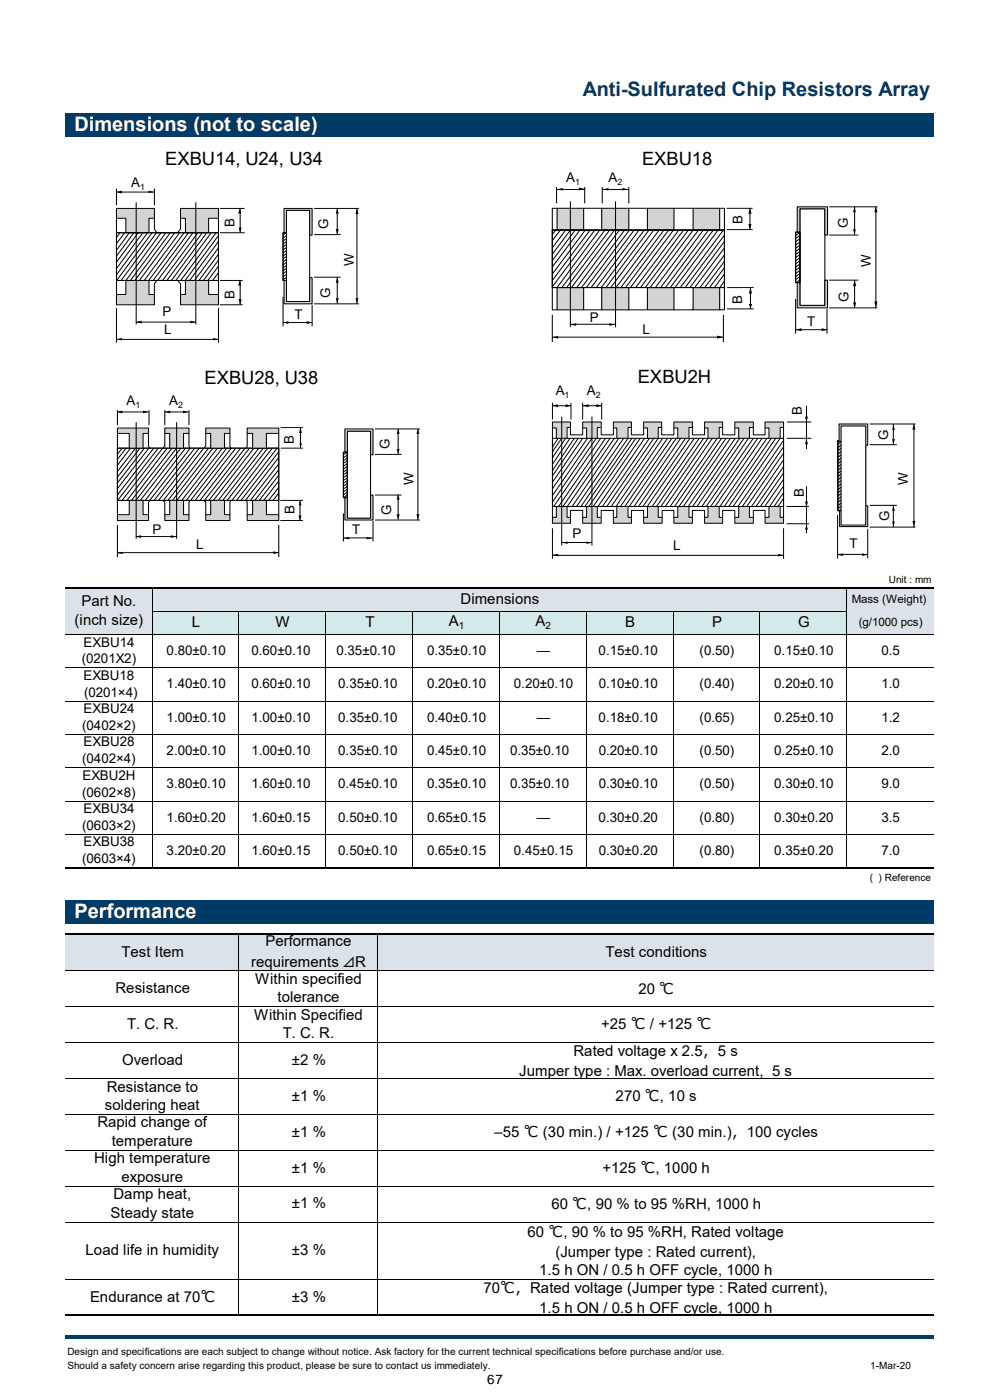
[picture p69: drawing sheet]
<svg xmlns="http://www.w3.org/2000/svg" width="210mm" height="297mm" viewBox="0 0 210 297" stroke-linecap="round" stroke-linejoin="round" font-family="sans-serif">
<defs><g id="words">
<text font-size="4.2" fill="#003b68" x="123.7" y="20.4">Anti-Sulfurated Chip Resistors Array</text>
<g font-size="4.2" fill="#fff">
<text x="15.8" y="27.8">Dimensions (not to scale)</text>
<text x="15.8" y="194.8">Performance</text>
</g>
<g font-size="3.9">
<text x="35.1" y="35.1">EXBU14, U24, U34</text>
<text x="136.2" y="35.1">EXBU18</text>
<text x="43.4" y="81.5">EXBU28, U38</text>
<text x="135.3" y="81.3">EXBU2H</text>
</g>
<g font-size="3.2">
<text x="17.3" y="128.7">Part No.</text>
<text x="97.7" y="128.1">Dimensions</text>
<text x="15.8" y="132.6">(inch size)</text>
<text x="40.7" y="133.1">L</text>
<text x="58.5" y="133.1">W</text>
<text x="77.5" y="133.1">T</text>
<text x="95.2" y="132.8">A</text>
<text x="113.6" y="132.8">A</text>
<text x="132.6" y="133.1">B</text>
<text x="151" y="133.1">P</text>
<text x="169.3" y="133.1">G</text>
<text x="25.8" y="202.9">Test Item</text>
<text x="56.3" y="200.7">Performance</text>
<text x="128.5" y="202.9">Test conditions</text>
<text x="53.3" y="205.1">requirements ⊿R</text>
<text x="54.1" y="208.7">Within specified</text>
<text x="24.5" y="210.7">Resistance</text>
<text x="58.9" y="212.6">tolerance</text>
<text x="135.4" y="210.8">20 ℃</text>
<text x="27" y="218.3">T. C. R.</text>
<text x="53.9" y="216.3">Within Specified</text>
<text x="60" y="220.3">T. C. R.</text>
<text x="127.5" y="218.4">+25 ℃ / +125 ℃</text>
<text x="26" y="225.9">Overload</text>
<text x="61.9" y="225.9">±2 %</text>
<text x="121.7" y="224.1">Rated voltage x 2.5，5 s</text>
<text x="22.6" y="231.6">Resistance to</text>
<text x="61.9" y="233.5">±1 %</text>
<text x="110.2" y="228.2">Jumper type : Max. overload current, 5 s</text>
<text x="130.6" y="233.6">270 ℃, 10 s</text>
<text x="20.7" y="239.2">Rapid change of</text>
<text x="22.3" y="235.5">soldering heat</text>
<text x="23.7" y="243.1">temperature</text>
<text x="61.9" y="241.1">±1 %</text>
<text x="104.9" y="241.3">–55 ℃ (30 min.) / +125 ℃ (30 min.)，100 cycles</text>
<text x="20" y="246.8">High temperature</text>
<text x="25.8" y="250.7">exposure</text>
<text x="61.9" y="248.8">±1 %</text>
<text x="127.8" y="248.9">+125 ℃, 1000 h</text>
<text x="24.1" y="254.4">Damp heat,</text>
<text x="61.9" y="256.4">±1 %</text>
<text x="117" y="256.5">60 ℃, 90 % to 95 %RH, 1000 h</text>
<text x="23.5" y="258.4">Steady state</text>
<text x="111.9" y="262.5">60 ℃, 90 % to 95 %RH, Rated voltage</text>
<text x="18.2" y="266.3">Load life in humidity</text>
<text x="61.9" y="266.3">±3 %</text>
<text x="117.8" y="266.6">(Jumper type : Rated current),</text>
<text x="102.6" y="274.3">70℃，Rated voltage (Jumper type : Rated current),</text>
<text x="114.4" y="270.6">1.5 h ON / 0.5 h OFF cycle, 1000 h</text>
<text x="19.1" y="276.3">Endurance at 70℃</text>
<text x="61.9" y="276.1">±3 %</text>
<text x="114.4" y="278.5">1.5 h ON / 0.5 h OFF cycle, 1000 h</text>
</g>
<g font-size="2.8">
<text x="27.8" y="39.6">A</text>
<text x="120.1" y="38.5">A</text>
<text x="129.1" y="38.6">A</text>
<text x="157.5" y="47.6" transform="rotate(-90 157.5 47.6)">B</text>
<text x="49.7" y="48.2" transform="rotate(-90 49.7 48.2)">B</text>
<text x="69.6" y="48.5" transform="rotate(-90 69.6 48.5)">G</text>
<text x="179.9" y="48.3" transform="rotate(-90 179.9 48.3)">G</text>
<text x="75.1" y="56.4" transform="rotate(-90 75.1 56.4)">W</text>
<text x="184.7" y="56.7" transform="rotate(-90 184.7 56.7)">W</text>
<text x="49.7" y="63.4" transform="rotate(-90 49.7 63.4)">B</text>
<text x="70.1" y="63.2" transform="rotate(-90 70.1 63.2)">G</text>
<text x="157.4" y="64.5" transform="rotate(-90 157.4 64.5)">B</text>
<text x="180" y="64" transform="rotate(-90 180 64)">G</text>
<text x="34.5" y="67">P</text>
<text x="34.8" y="70.8">L</text>
<text x="62.5" y="67.6">T</text>
<text x="125.1" y="68.2">P</text>
<text x="136.3" y="70.9">L</text>
<text x="171.2" y="69.1">T</text>
<text x="117.9" y="83.8">A</text>
<text x="124.5" y="83.8">A</text>
<text x="26.9" y="86">A</text>
<text x="35.9" y="86">A</text>
<text x="170.1" y="88.1" transform="rotate(-90 170.1 88.1)">B</text>
<text x="62.3" y="94.2" transform="rotate(-90 62.3 94.2)">B</text>
<text x="82.6" y="95.2" transform="rotate(-90 82.6 95.2)">G</text>
<text x="188.4" y="93.4" transform="rotate(-90 188.4 93.4)">G</text>
<text x="87.7" y="102.9" transform="rotate(-90 87.7 102.9)">W</text>
<text x="170.5" y="105.4" transform="rotate(-90 170.5 105.4)">B</text>
<text x="192.6" y="102.9" transform="rotate(-90 192.6 102.9)">W</text>
<text x="32.3" y="113.3">P</text>
<text x="62.5" y="109.1" transform="rotate(-90 62.5 109.1)">B</text>
<text x="74.7" y="113.3">T</text>
<text x="83" y="109.3" transform="rotate(-90 83 109.3)">G</text>
<text x="188.6" y="110.6" transform="rotate(-90 188.6 110.6)">G</text>
<text x="41.6" y="116.6">L</text>
<text x="121.5" y="114.2">P</text>
<text x="142.8" y="116.7">L</text>
<text x="180.2" y="116.2">T</text>
<text x="17.7" y="137.2">EXBU14</text>
<text x="17.4" y="140.8">(0201X2)</text>
<text x="35.3" y="138.9">0.80±0.10</text>
<text x="53.3" y="138.9">0.60±0.10</text>
<text x="71.4" y="138.9">0.35±0.10</text>
<text x="90.6" y="138.9">0.35±0.10</text>
<text x="113.9" y="138.9">—</text>
<text x="127" y="138.9">0.15±0.10</text>
<text x="148.4" y="138.9">(0.50)</text>
<text x="164.2" y="138.9">0.15±0.10</text>
<text x="187" y="138.9">0.5</text>
<text x="17.7" y="144.2">EXBU18</text>
<text x="17.8" y="147.8">(0201×4)</text>
<text x="35.3" y="146">1.40±0.10</text>
<text x="53.3" y="146">0.60±0.10</text>
<text x="71.8" y="146">0.35±0.10</text>
<text x="90.6" y="146">0.20±0.10</text>
<text x="109" y="146">0.20±0.10</text>
<text x="127" y="146">0.10±0.10</text>
<text x="148.4" y="146">(0.40)</text>
<text x="164.3" y="146">0.20±0.10</text>
<text x="187" y="146">1.0</text>
<text x="17.4" y="154.9">(0402×2)</text>
<text x="17.7" y="151.3">EXBU24</text>
<text x="35.3" y="153.1">1.00±0.10</text>
<text x="53.3" y="153.1">1.00±0.10</text>
<text x="71.8" y="153.1">0.35±0.10</text>
<text x="90.6" y="153.1">0.40±0.10</text>
<text x="113.9" y="153.1">—</text>
<text x="127" y="153.1">0.18±0.10</text>
<text x="148.4" y="153.1">(0.65)</text>
<text x="164.2" y="153.1">0.25±0.10</text>
<text x="187" y="153.1">1.2</text>
<text x="17.4" y="162">(0402×4)</text>
<text x="17.7" y="158.4">EXBU28</text>
<text x="35.3" y="160.1">2.00±0.10</text>
<text x="53.3" y="160.1">1.00±0.10</text>
<text x="71.8" y="160.1">0.35±0.10</text>
<text x="90.6" y="160.1">0.45±0.10</text>
<text x="108.2" y="160.1">0.35±0.10</text>
<text x="127" y="160.1">0.20±0.10</text>
<text x="148.4" y="160.1">(0.50)</text>
<text x="164.3" y="160.1">0.25±0.10</text>
<text x="187" y="160.1">2.0</text>
<text x="17.5" y="165.4">EXBU2H</text>
<text x="35.3" y="167.2">3.80±0.10</text>
<text x="53.3" y="167.2">1.60±0.10</text>
<text x="71.8" y="167.2">0.45±0.10</text>
<text x="90.6" y="167.2">0.35±0.10</text>
<text x="108.2" y="167.2">0.35±0.10</text>
<text x="127" y="167.2">0.30±0.10</text>
<text x="148.4" y="167.2">(0.50)</text>
<text x="164.3" y="167.2">0.30±0.10</text>
<text x="187" y="167.2">9.0</text>
<text x="17.4" y="169">(0602×8)</text>
<text x="17.7" y="172.5">EXBU34</text>
<text x="17.4" y="176.1">(0603×2)</text>
<text x="17.7" y="179.6">EXBU38</text>
<text x="35.3" y="174.3">1.60±0.20</text>
<text x="53.3" y="174.3">1.60±0.15</text>
<text x="71.8" y="174.3">0.50±0.10</text>
<text x="90.6" y="174.3">0.65±0.15</text>
<text x="113.9" y="174.3">—</text>
<text x="127" y="174.3">0.30±0.20</text>
<text x="148.4" y="174.3">(0.80)</text>
<text x="164.2" y="174.3">0.30±0.20</text>
<text x="187" y="174.3">3.5</text>
<text x="17.4" y="183.2">(0603×4)</text>
<text x="35.3" y="181.4">3.20±0.20</text>
<text x="53.3" y="181.4">1.60±0.15</text>
<text x="71.8" y="181.4">0.50±0.10</text>
<text x="90.6" y="181.4">0.65±0.15</text>
<text x="109" y="181.4">0.45±0.15</text>
<text x="127" y="181.4">0.30±0.20</text>
<text x="148.4" y="181.4">(0.80)</text>
<text x="164.3" y="181.4">0.35±0.20</text>
<text x="187" y="181.4">7.0</text>
<text x="103.3" y="293.5">67</text>
</g>
<g font-size="2.5">
<text x="180.7" y="127.9">Mass (Weight)</text>
<text x="182.2" y="132.8">(g/1000 pcs)</text>
</g>
<g font-size="2.1">
<text x="188.6" y="123.7">Unit : mm</text>
<text x="97.3" y="133.5">1</text>
<text x="115.7" y="133.5">2</text>
<text x="184.5" y="186.9">( ) Reference</text>
<text x="14.3" y="287.4">Design and specifications are each subject to change without notice. Ask factory for the current technical specifications before purchase and/or use.</text>
<text x="14.3" y="290.5">Should a safety concern arise regarding this product, please be sure to contact us immediately.</text>
<text x="184.6" y="290.5">1-Mar-20</text>
</g>
<g font-size="1.9">
<text x="29.7" y="40.3">1</text>
<text x="122" y="39.2">1</text>
<text x="131" y="39.3">2</text>
<text x="28.8" y="86.7">1</text>
<text x="37.8" y="86.7">2</text>
<text x="119.8" y="84.5">1</text>
<text x="126.4" y="84.5">2</text>
</g>
</g></defs>
<path d="M13.8 24h184.2v4.9h-184.2z" fill="#003b68"/>
<path d="M13.8 124.8h184.2v4.9h-184.2z" fill="#dbe2e9"/>
<path d="M13.8 129.7h18.5v4.9h-18.5z" fill-rule="evenodd" fill="#dbe2e9"/>
<path d="M32.3 129.7h147.3v4.9h-147.3z" fill-rule="evenodd" fill="#d4eae9"/>
<path d="M179.6 129.7h18.4v4.9h-18.4z" fill="#dbe2e9"/>
<path d="M13.8 191h184.2v4.9h-184.2z" fill="#003b68"/>
<path d="M13.8 198.1h184.2v7.9h-184.2z" fill="#dbe2e9"/>
<g fill="none" stroke="#000" stroke-width=".21">
<path d="M13.8 134.6h184.2M32.3 124.9v59M32.3 129.7h147.3M50.7 129.7v54.2M69.1 129.7v54.2M87.5 129.7v54.2M105.9 129.7v54.2M124.4 129.7v54.2M142.8 129.7v54.2M161.2 129.7v54.2M179.6 124.9v59M13.8 141.7h184.2"/>
<path d="M13.8 148.7h184.2M13.8 155.8h184.2M13.8 162.9h184.2M13.8 169.9h184.2M13.8 177h184.2M50.7 198.2v80.6M80.2 198.2v80.6M13.8 205.9h184.2M13.8 213.6h184.2M13.8 221.2h184.2M13.8 228.8h184.2M13.8 236.4h184.2"/>
<path d="M13.8 244h184.2M13.8 251.7h184.2M13.8 259.3h184.2M13.8 271.4h184.2"/>
</g>
<path d="M13.8 124.8h184.2M13.8 184.1h184.2M13.8 198.1h184.2M13.8 279h184.2" fill="none" stroke="#000" stroke-width=".34"/>
<path d="M13.8 283.4h184.2v.7h-184.2z" fill-rule="evenodd" fill="#003b68"/>
<path d="M24.7 44.2h8.1v2.1h-1.2v3.1h-4.9v-3.1h-2z" fill="#d3d3d4"/>
<path d="M24.7 44.2h8.1v2.1h-1.2v3.1h-4.9v-3.1h-2z" fill="none" stroke="#000" stroke-width=".21"/>
<path d="M38.3 44.2h8v2.1h-2v3.1h-5v-3.1h-1z" fill="#d3d3d4"/>
<path d="M38.3 44.2h8v2.1h-2v3.1h-5v-3.1h-1z" fill="none" stroke="#000" stroke-width=".21"/>
<path d="M26.7 59.5h4.9v3h1.2v2.2h-8.1v-2.2h2z" fill="#d3d3d4"/>
<path d="M26.7 59.5h4.9v3h1.2v2.2h-8.1v-2.2h2z" fill="none" stroke="#000" stroke-width=".21"/>
<path d="M39.3 59.5h5v3h2v2.2h-8v-2.2h1z" fill="#d3d3d4"/>
<path d="M24.7 49.4h21.6v10.1h-21.6zM24.7 46.3v3.1M24.7 59.5v3M32.8 46.3v2.3l.5 .8h4.4l.6-.8v-2.3M39.3 59.5h5v3h2v2.2h-8v-2.2h1zM46.3 59.5v3M46.3 46.3v3.1M60 49.4h.8v10.1h-.8zM60.8 44.6h4.9v19.4h-4.9zM32.8 62.5v-2.3l.5-.7h4.4l.6 .7v2.3" fill="none" stroke="#000" stroke-width=".21"/>
<path d="M60.3 44.2h5.9v5.7h-.5v-5.3h-4.9v4.8h-.5z" fill="#d3d3d4"/>
<path d="M60.3 44.2h5.9v5.7h-.5v-5.3h-4.9v4.8h-.5z" fill="none" stroke="#000" stroke-width=".21"/>
<path d="M60.3 59.5h.5v4.5h4.9v-5.1h.5v5.6h-5.9z" fill="#d3d3d4"/>
<g fill="none" stroke="#000" stroke-width=".21">
<path d="M24.7 49.4h21.6v10.1h-21.6zM24.7 40.1v3.4M24.7 40.7h8.1M25.5 49.3l-.8 1.2M26.5 49.3l-1.8 2.5M27.5 49.3l-2.8 3.8M28.4 49.3l-3.7 5.1M28.9 42.9v25.9M29.4 49.3l-4.7 6.4M30.3 49.3l-5.6 7.8M31.4 49.3l-6.7 9.1M32.3 49.3l-7.6 10.2"/>
<path d="M32.8 40.1v3.4M33.2 49.3l-7.5 10.2M34.2 49.3l-7.5 10.2M35.2 49.3l-7.6 10.2M36.2 49.3l-7.6 10.2M37.1 49.3l-7.6 10.2M38.1 49.3l-7.5 10.2M39.1 49.3l-7.6 10.2M40 49.3l-7.5 10.2M41 49.3l-7.6 10.2M41.5 42.9v25.9M42 49.3l-7.6 10.2"/>
<path d="M43 49.3l-7.6 10.2M43.9 49.3l-7.6 10.2M44.8 49.3l-7.5 10.2M45.9 49.3l-7.6 10.2M46.4 49.9l-7.2 9.6M46.4 51.2l-6.2 8.3M46.4 52.5l-5.2 7M46.4 53.9l-4.2 5.6M46.4 55.1l-3.3 4.4M46.4 56.4l-2.3 3.1M46.4 57.8l-1.3 1.7M46.7 44.2h5.2"/>
<path d="M46.7 59.5h4.8M46.7 49.4h5.2M50.9 44.2v5.2M50.9 59.5v5.2M60 49.4h.8v10.1h-.8zM60.3 59.5h.5v4.5h4.9v-5.1h.5v5.6h-5.9zM60.8 49.3l-.8 .6M60.8 49.9l-.8 .6M60.8 50.6l-.8 .6M60.8 51.2l-.8 .6M60.8 51.8l-.8 .6M60.8 52.4l-.8 .7"/>
<path d="M60.8 53.1l-.8 .6M60.8 53.7l-.8 .7M60.8 54.3l-.8 .7M60.8 55l-.8 .6M60.8 55.6l-.8 .6M60.8 56.3l-.8 .6M60.8 56.9l-.8 .6M60.8 57.5l-.8 .6M60.8 58.2l-.8 .6M60.8 58.8l-.8 .6M66.6 49.8h5.7M66.6 58.8h5.7"/>
<path d="M66.6 44.2h9.5M71.5 44.2v5.6M71.5 58.8v5.6M75.7 44.2v20.3M24.7 65.4v7.3M24.7 72h21.6M28.9 68.3h12.6M46.3 65.4v7.3M46.7 64.7h4.8M60 63v6.2M60 68.4h6.2M66.2 64.7v4.5"/>
<path d="M66.6 64.5h9.5M24.9 95.1h34.2v11.1h-34.2zM26 95l-1.1 1.5M26.8 95l-1.9 2.5M27.7 95l-2.8 3.7M28.8 95l-3.9 5.1M29.7 95l-4.8 6.3M30.7 95l-5.8 7.5M31.6 95l-6.7 8.7M32.7 95l-7.8 10.1M33.6 95l-8.7 11.2M34.6 95l-8.7 11.2"/>
<path d="M35.5 95l-8.6 11.2M36.5 95l-8.7 11.2M37.5 95l-8.7 11.2M38.4 95l-8.7 11.2M39.4 95l-8.6 11.2M40.4 95l-8.7 11.2M41.4 95l-8.7 11.2M42.3 95l-8.7 11.2M43.2 95l-8.6 11.2M44.3 95l-8.7 11.2M45.2 95l-8.7 11.2M46.2 95l-8.7 11.2"/>
<path d="M47.2 95l-8.7 11.2M48.2 95l-8.7 11.2M49.1 95l-8.7 11.2M50 95l-8.7 11.2M51.1 95l-8.7 11.2M52 95l-8.7 11.2M53 95l-8.7 11.2M53.9 95l-8.7 11.2M55 95l-8.7 11.2M55.9 95l-8.7 11.2M56.8 95l-8.6 11.2M57.8 95l-8.6 11.2"/>
<path d="M58.8 95l-8.7 11.2M59.2 95.8l-8.1 10.4M59.2 97l-7.2 9.2M59.2 98.3l-6.1 7.9M59.2 99.6l-5.2 6.6M59.2 100.8l-4.2 5.4M59.2 102l-3.3 4.2M59.2 103.3l-2.3 2.9M59.2 104.5l-1.3 1.7"/>
</g>
<g fill="#000">
<path d="M24.6 40.7l1.3-.3v.6zM31.5 40.4l1.3 .3-1.3 .2zM50.8 44.2l.4 1.1h-.7zM50.6 48.3h.7l-.4 1.1zM71.5 58.8l.4 1.2h-.7zM71.5 44.2l.4 1.1h-.7zM71.2 48.6h.7l-.4 1.2zM75.7 44.2l.3 1.2h-.6zM24.7 72l1.2-.3v.5zM28.9 68.3l1.1-.3v.6zM40.4 68l1.1 .3-1.1 .3zM45.2 71.7l1.1 .3-1.1 .2z"/>
<path d="M50.8 59.4l.4 1.2h-.7zM50.6 63.5h.7l-.4 1.2zM60 68.4l1.2-.3v.6zM65.1 68.1l1.1 .3-1.1 .3zM71.2 63.3h.7l-.4 1.1zM75.4 63.3h.6l-.3 1.1z"/>
</g>
<path d="M24.9 90.8h6.6v1.1h-1.1v3.2h-3v-3.2h-2.5z" fill="#d3d3d4"/>
<path d="M24.9 91.9v3.2M24.9 90.8h6.6v1.1h-1.1v3.2h-3v-3.2h-2.5zM31.5 91.9v2.8l.3 .4" fill="none" stroke="#000" stroke-width=".21"/>
<path d="M52.4 90.8h6.7v1.1h-2.6v3.2h-2.9v-3.2h-1.2z" fill="#d3d3d4"/>
<path d="M52.4 90.8h6.7v1.1h-2.6v3.2h-2.9v-3.2h-1.2zM52.4 91.9v2.8l-.2 .4M59.1 91.9v3.2" fill="none" stroke="#000" stroke-width=".21"/>
<path d="M35 90.8h5.1v1.1h-1.2v3.2h-2.9v-3.2h-1z" fill="#d3d3d4"/>
<path d="M35 90.8h5.1v1.1h-1.2v3.2h-2.9v-3.2h-1zM35 91.9v2.8l-.5 .3M40.1 91.9v2.8l.2 .4" fill="none" stroke="#000" stroke-width=".21"/>
<path d="M43.6 90.8h5.2v1.1h-1.2v3.2h-2.9v-3.2h-1.1z" fill="#d3d3d4"/>
<path d="M43.6 91.9v2.8l-.4 .3M43.6 90.8h5.2v1.1h-1.2v3.2h-2.9v-3.2h-1.1zM48.8 91.9v2.8l.2 .4" fill="none" stroke="#000" stroke-width=".21"/>
<path d="M27.4 106.2h3v3h1.1v1.2h-6.6v-1.2h2.5z" fill="#d3d3d4"/>
<path d="M24.9 106.2v3M27.4 106.2h3v3h1.1v1.2h-6.6v-1.2h2.5zM31.8 106.2l-.3 .3v2.7" fill="none" stroke="#000" stroke-width=".21"/>
<path d="M53.6 106.2h2.9v3h2.6v1.2h-6.7v-1.2h1.2z" fill="#d3d3d4"/>
<path d="M52.2 106.2l.2 .3v2.7M53.6 106.2h2.9v3h2.6v1.2h-6.7v-1.2h1.2zM59.1 106.2v3" fill="none" stroke="#000" stroke-width=".21"/>
<path d="M36 106.2h2.9v3h1.2v1.2h-5.1v-1.2h1z" fill="#d3d3d4"/>
<path d="M34.5 106.2l.5 .3v2.7M36 106.2h2.9v3h1.2v1.2h-5.1v-1.2h1zM40.3 106.2l-.2 .3v2.7" fill="none" stroke="#000" stroke-width=".21"/>
<path d="M44.7 106.2h2.9v3h1.2v1.2h-5.2v-1.2h1.1z" fill="#d3d3d4"/>
<path d="M72.8 95.9h.9v9.7h-.9zM73.7 91.5h4.9v18.4h-4.9zM43.2 106.2l.4 .3v2.7M44.7 106.2h2.9v3h1.2v1.2h-5.2v-1.2h1.1zM49 106.2l-.2 .3v2.7" fill="none" stroke="#000" stroke-width=".21"/>
<path d="M73.2 91h5.9v5.5h-.5v-5h-4.9v4.4h-.5z" fill="#d3d3d4"/>
<path d="M73.2 91h5.9v5.5h-.5v-5h-4.9v4.4h-.5z" fill="none" stroke="#000" stroke-width=".21"/>
<path d="M73.2 105.6h.5v4.3h4.9v-4.9h.5v5.3h-5.9z" fill="#d3d3d4"/>
<g fill="none" stroke="#000" stroke-width=".21">
<path d="M24.9 87v3.1M24.9 87.4h6.6M28.9 89.6v24.7M31.6 87v3.1M35 87.4h5M35 87v3.1M37.5 89.6v24.7M40.1 87v3.1M59.6 90.7h4.7M59.6 95.1h4.7M63.7 90.7v4.4M72.8 95.9h.9v9.7h-.9z"/>
<path d="M73.7 95.9l-.9 .6M73.7 96.5l-.9 .7M73.7 97.1l-.9 .7M73.7 97.7l-.9 .6M73.7 98.3l-.9 .7M73.7 98.9l-.9 .7M73.7 99.5l-.9 .7M79.5 96.4h5.7M79.5 91h9.6M84.5 91v5.3M88.7 91v19.3M24.9 111.4v6.8"/>
<path d="M24.9 117.2h34.2M28.9 113.8h8.6M59.1 111.4v6.8M59.5 110.4h4.8M59.5 106.2h4.8M63.6 106.2v4.2M72.8 108.9v6M72.8 114.1h6.2M73.2 105.6h.5v4.3h4.9v-4.9h.5v5.3h-5.9zM73.7 100.1l-.9 .7M73.7 100.7l-.9 .7M73.7 101.3l-.9 .7"/>
<path d="M73.7 102l-.9 .6M73.7 102.5l-.9 .7M73.7 103.1l-.9 .7M73.7 103.8l-.9 .6M73.7 104.4l-.9 .6M73.7 105l-.9 .6M79.1 110.5v4.4M79.5 105h5.7M79.5 110.3h9.6M84.5 104.9v5.3"/>
</g>
<g fill="#000">
<path d="M24.8 87.4l1.2-.3v.6zM30.4 87.1l1.1 .3-1.1 .3zM35 87.4l1.1-.3v.6zM38.8 87.1l1.2 .3-1.2 .3zM63.7 90.7l.4 1.2h-.7zM63.5 94h.6l-.4 1.1zM84.5 91l.3 1h-.6zM84.2 95.3h.6l-.3 1zM88.7 91l.3 1h-.7zM24.8 117.3l1.3-.2v.4zM28.8 113.8l1.1-.3v.6zM36.2 113.5l1.3 .3-1.3 .3z"/>
<path d="M58 117l1.1 .2-1.1 .3zM63.3 109.4h.7l-.4 1zM63.6 106.2l.4 1h-.6zM72.8 114.2l1.3-.3v.5zM77.8 113.9l1.2 .3-1.2 .2zM84.5 104.9l.3 1.1h-.6zM84.2 109.1h.6l-.3 1.1zM88.3 109.1h.7l-.3 1.1z"/>
</g>
<path d="M178.4 90.4h5.2v21h-5.2z" fill="#fff"/>
<path d="M178 89.9h6.1v4.6h-.5v12.8h.5v4.4h-6v-3.4h-.4v-14.8h.3z" fill="#d3d3d4"/>
<g fill="none" stroke="#000" stroke-width=".21">
<path d="M177.8 93.6h.7v14.8h-.7zM178 89.9h6.1v4.6h-.5v12.8h.5v4.4h-6v-3.4h-.4v-14.8h.3zM178.6 95.7l-.9 .6M178.6 96.4l-.9 .6M178.6 97.1l-.9 .6M178.6 93.6l-.9 .6M178.6 94.3l-.9 .6M178.6 95l-.9 .6M178.6 97.7l-.9 .7M178.6 98.4l-.9 .6M178.6 99.1l-.9 .7M178.6 99.8l-.9 .6"/>
<path d="M178.6 100.5l-.9 .6M178.6 101.2l-.9 .6M178.6 101.9l-.9 .6M178.6 102.5l-.9 .7M178.6 103.3l-.9 .6M178.6 103.9l-.9 .6M178.6 104.6l-.9 .6M178.6 105.3l-.9 .6M178.6 105.9l-.9 .7M178.6 106.6l-.9 .7M178.6 107.3l-.9 .6M178.6 108l-.7 .4"/>
</g>
<path d="M178.4 90.4h5.2v21h-5.2z" fill="#fff"/>
<path d="M178.4 90.4h5.2v21h-5.2zM184.5 89.9h9.7M184.5 94.3h5.8M189.5 89.9v4.4M193.9 89.9v21.9M177.7 117.6h6.4M177.7 109.3v9.2M184.1 112.3v6.2M184.5 111.8h9.7M184.5 107.2h5.8M189.5 107.1v4.6" fill="none" stroke="#000" stroke-width=".21"/>
<path d="M189.5 89.9l.3 1.3h-.5zM189.3 93.2h.5l-.3 1.1zM193.9 89.9l.3 1.2h-.6zM177.7 117.7l1.2-.3v.5zM182.9 117.4l1.2 .3-1.2 .2zM189.3 110.6h.5l-.3 1.2zM189.5 107.2l.3 1.2h-.5zM193.6 110.5h.6l-.3 1.2z" fill="#000"/>
<g fill="#d3d3d4">
<path d="M117.2 89.5h3.8v1.2h-.7v2.3h-2.4v-2.2h-.7z"/>
<path d="M163.1 107.4h2.4v2.4h.7v1.2h-3.9v-1.2h.8z"/>
<path d="M156.6 107.4h2.4v2.4h.7v1.2h-3.8v-1.2h.7z"/>
<path d="M150.2 107.4h2.4v2.4h.7v1.2h-3.8v-1.2h.7z"/>
<path d="M143.8 107.4h2.4v2.4h.7v1.2h-3.9v-1.2h.8z"/>
<path d="M137.3 107.4h2.3v2.4h.9v1.2h-4v-1.2h.8z"/>
<path d="M130.8 107.4h2.4v2.4h.8v1.2h-3.9v-1.2h.7z"/>
<path d="M124.4 107.4h2.3v2.4h.7v1.2h-3.8v-1.2h.8z"/>
<path d="M117.9 107.4h2.4v2.4h.7v1.2h-3.8v-1.2h.7z"/>
<path d="M123.6 89.5h3.8v1.2h-.7v2.3h-2.3v-2.2h-.8z"/>
<path d="M130.1 89.5h3.9v1.2h-.8v2.3h-2.4v-2.2h-.7z"/>
<path d="M136.5 89.5h4v1.2h-.9v2.3h-2.3v-2.2h-.8z"/>
<path d="M143 89.5h3.9v1.2h-.7v2.3h-2.4v-2.2h-.8z"/>
<path d="M149.5 89.5h3.8v1.2h-.7v2.3h-2.4v-2.2h-.7z"/>
<path d="M155.9 89.5h3.8v1.2h-.7v2.3h-2.4v-2.2h-.7z"/>
<path d="M162.3 89.5h3.9v1.2h-.7v2.3h-2.4v-2.2h-.8z"/>
</g>
<g fill="none" stroke="#000" stroke-width=".21">
<path d="M117.2 89.5h3.8v2.8h2.6v-2.8h3.9v2.8h2.6v-2.8h3.9v2.8h2.5v-2.8h3.9v2.8h2.6v-2.8h3.9v2.8h2.6v-2.8h3.8v2.8h2.6v-2.8h3.9v2.8h2.5v-2.8h3.9v21.5h-3.9v-2.7h-2.5v2.7h-3.9v-2.7h-2.6v2.7h-3.8v-2.7h-2.6v2.7h-3.9v-2.7h-2.5v2.7h-4v-2.7h-2.5v2.7h-3.9v-2.7h-2.6v2.7h-3.9v-2.7h-2.6v2.7h-3.8zM117.2 99.8h.1M117.2 97.1h.1M117.2 95.8h.1M117.2 94.8h.1M117.2 90.8h.8v2.2M117.2 85.4v3.6M117.2 86.1h3.9M117.2 93h49v14.4h-49zM118.4 93l-1.2 1.8M119.1 93l-1.9 2.8M119.2 88.4v27.3"/>
<path d="M119.9 93l-2.7 4.1M120.9 93l-3.8 5.6M121 90.7h-.7v2.3M121.1 85.4v3.6M121.8 93l-4.6 6.8M122.6 93l-5.4 8M123.6 93l-6.4 9.3M123.6 90.8h.8v2.2M123.6 86.1h4M123.6 85.4v3.6M124.6 93l-7.4 10.7M125.5 93l-8.3 12.1"/>
<path d="M125.6 88.4v27.3M126.5 93l-9.3 13.5M127.4 93l-10 14.5M127.4 90.7h-.7v2.3M127.6 85.4v3.6M128.4 93l-9.9 14.5M129.4 93l-10 14.5M130.1 90.8h.7v2.2M130.3 93l-10 14.5M131.2 93l-9.9 14.5M132.2 93l-9.9 14.5M133.2 93l-10 14.5"/>
<path d="M134 90.7h-.8v2.3M134 93l-10 14.5M134.8 93l-9.9 14.5M135.8 93l-10 14.5M136.5 90.8h.9v2.2M136.7 93l-9.9 14.5M137.7 93l-9.9 14.5M138.7 93l-10 14.5M139.6 93l-10 14.5M140.5 90.7h-.9v2.3M140.5 93l-9.8 14.5M141.6 93l-10 14.5"/>
<path d="M142.5 93l-10 14.5M143 90.8h.8v2.2M143.4 93l-9.9 14.5M144.4 93l-9.9 14.5M145.4 93l-10 14.5M146.3 93l-10 14.5M146.9 90.7h-.7v2.3M147.2 93l-9.9 14.5M148.3 93l-10 14.5M149.2 93l-10 14.5M149.5 90.8h.7v2.2M150.1 93l-9.9 14.5"/>
<path d="M151.1 93l-10 14.5M152.1 93l-10 14.5M153 93l-9.9 14.5M153.3 90.7h-.7v2.3M154 93l-10 14.5M154.9 93l-10 14.5M155.9 90.8h.8v2.2M155.9 93l-9.9 14.5M156.9 93l-10 14.5M157.8 93l-10 14.5M158.7 93l-9.8 14.5M159.8 93l-10 14.5"/>
<path d="M159.8 90.7h-.8v2.3M160.7 93l-10 14.5M161.6 93l-9.9 14.5M162.3 90.8h.8v2.2M162.7 93l-10 14.5M163.6 93l-10 14.5M164.5 93l-9.9 14.5M165.5 93l-10 14.5M166.2 90.7h-.7v2.3M166.3 93.4l-9.8 14.1M166.3 94.7l-8.9 12.8M166.3 96.1l-7.9 11.4"/>
<path d="M166.3 97.4l-6.9 10.1M166.3 98.9l-6 8.6M166.9 89.5h5.2M166.9 93h5.2M171.1 86.1v9.2M117.2 112.1v6.5M117.3 117.8h48.9M118 107.4v2.4h-.8M119.2 115.1h6.4M120.3 107.4v2.4h.7M124.4 107.4v2.4h-.8M126.7 107.4v2.4h.7"/>
<path d="M130.8 107.4v2.4h-.7M133.2 107.4v2.4h.8M137.4 107.4v2.4h-.9M139.6 107.4v2.4h.9M143.8 107.4v2.4h-.8M146.2 107.4v2.4h.7M150.2 107.4v2.4h-.7M152.6 107.4v2.4h.7M156.7 107.4v2.4h-.8M159 107.4v2.4h.8M163.1 107.4v2.4h-.8M165.5 107.4v2.4h.7"/>
<path d="M166.2 112.1v6.5M166.3 100.3l-5 7.2M166.3 101.6l-4.1 5.9M166.3 103.1l-3.1 4.4M166.3 104.5l-2.1 3M166.3 105.6l-1.3 1.9M166.8 111.1h4.8M166.8 107.4h4.8M171.1 103.2v9.9"/>
</g>
<path d="M117.2 86.1l1.1-.3v.6zM120 85.8l1.2 .3-1.2 .3zM123.6 86.1l1.2-.3v.6zM126.5 85.8l1.2 .3-1.2 .3zM171.1 93l.3 1.2h-.6zM170.8 88.4h.6l-.3 1.1zM117.2 117.7l1.2-.2v.5zM119.3 115.1l1.1-.2v.5zM124.4 114.9l1.2 .2-1.2 .3zM165.1 117.5l1.2 .3-1.2 .2zM171.1 111.2l.3 1.2h-.6zM170.8 106.4h.6l-.3 1.2z" fill="#000"/>
<path d="M118.2 44.2h5.6v4.6h-5.6z" fill="#d3d3d4"/>
<path d="M118.2 44.2h5.6v4.6h-5.6z" fill="none" stroke="#000" stroke-width=".22"/>
<path d="M127.6 44.2h5.8v4.6h-5.8z" fill="#d3d3d4"/>
<path d="M127.6 44.2h5.8v4.6h-5.8z" fill="none" stroke="#000" stroke-width=".22"/>
<path d="M137.3 44.2h5.7v4.6h-5.7z" fill="#d3d3d4"/>
<path d="M137.3 44.2h5.7v4.6h-5.7z" fill="none" stroke="#000" stroke-width=".22"/>
<path d="M147 44.2h5.7v4.6h-5.7z" fill="#d3d3d4"/>
<path d="M147 44.2h5.7v4.6h-5.7z" fill="none" stroke="#000" stroke-width=".22"/>
<path d="M118.2 61h5.6v4.7h-5.6z" fill="#d3d3d4"/>
<path d="M118.2 61h5.6v4.7h-5.6z" fill="none" stroke="#000" stroke-width=".22"/>
<path d="M127.6 61h5.8v4.7h-5.8z" fill="#d3d3d4"/>
<path d="M127.6 61h5.8v4.7h-5.8z" fill="none" stroke="#000" stroke-width=".22"/>
<path d="M137.3 61h5.7v4.7h-5.7z" fill="#d3d3d4"/>
<path d="M137.3 61h5.7v4.7h-5.7z" fill="none" stroke="#000" stroke-width=".22"/>
<path d="M147 61h5.7v4.7h-5.7z" fill="#d3d3d4"/>
<g fill="none" stroke="#000" stroke-width=".22">
<path d="M117.2 48.8h36.5v12.2h-36.5zM118.2 44.2h-1v4.6M123.8 44.2h3.8M133.4 44.2h3.8M143 44.2h4M152.7 44.2h1v4.6M168.8 49.2h.9v10.8h-.9zM169.7 44.3h5.3v20.5h-5.3zM117.2 61v4.7h1M123.8 65.7h3.8M133.4 65.7h3.8M143 65.7h4"/>
<path d="M147 61h5.7v4.7h-5.7zM153.7 61v4.7h-1"/>
</g>
<g fill="none" stroke="#000" stroke-width=".21">
<path d="M117.9 48.8l-.8 1M118.9 48.8l-1.8 2.3M120 48.8l-2.9 3.8M121 48.8l-3.9 5.2M122.1 48.8l-5 6.6M123.1 48.8l-6 7.9M124.2 48.8l-7.1 9.4M125.2 48.8l-8.1 10.8M126.2 48.8l-9.1 12.1M127.3 48.8l-9.2 12.3M128.4 48.8l-9.2 12.3M129.4 48.8l-9.2 12.3"/>
<path d="M130.4 48.8l-9.2 12.3M131.4 48.8l-9.1 12.3M132.5 48.8l-9.2 12.3M133.5 48.8l-9.2 12.3M134.6 48.8l-9.2 12.3M135.6 48.8l-9.1 12.3M136.7 48.8l-9.2 12.3M137.7 48.8l-9.2 12.3M138.7 48.8l-9.2 12.3M139.9 48.8l-9.2 12.3M140.9 48.8l-9.2 12.3M141.9 48.8l-9.2 12.3"/>
<path d="M142.9 48.8l-9.2 12.3M144 48.8l-9.2 12.3M145 48.8l-9.2 12.3M146.1 48.8l-9.3 12.3M147.1 48.8l-9.2 12.3M148.2 48.8l-9.2 12.3M149.2 48.8l-9.1 12.3M150.3 48.8l-9.2 12.3M151.4 48.8l-9.3 12.3M152.4 48.8l-9.2 12.3M153.5 48.8l-9.2 12.3M153.7 49.8l-8.4 11.3"/>
<path d="M153.7 51.2l-7.4 9.9M153.7 52.5l-6.4 8.6M153.7 54l-5.2 7.1M153.7 55.4l-4.2 5.7M153.7 56.7l-3.2 4.4M153.7 58.1l-2.2 3M153.7 59.6l-1.1 1.5M153.7 60.9l-.1 .2"/>
</g>
<path d="M169.1 43.9h6.4v6h-.5v-5.6h-5.3v4.9h-.6z" fill="#d3d3d4"/>
<path d="M169.1 43.9h6.4v6h-.5v-5.6h-5.3v4.9h-.6z" fill="none" stroke="#000" stroke-width=".22"/>
<path d="M169.1 60h.6v4.8h5.3v-5.4h.5v5.9h-6.4z" fill="#d3d3d4"/>
<path d="M168.8 49.2h.9v10.8h-.9zM169.1 60h.6v4.8h5.3v-5.4h.5v5.9h-6.4z" fill="none" stroke="#000" stroke-width=".22"/>
<g fill="none" stroke="#000" stroke-width=".21">
<path d="M118.1 39.7v3.4M124 39.7v3.4M127.8 39.7v3.4M133.4 39.7v3.4M118.1 40.2h5.9M121 42.7v26.7M127.8 40.2h5.6M130.6 42.7v26.7M154.1 44.2h5.6M154.1 48.7h5.6M159.1 44.2v4.4M169.7 49.3l-1 .7"/>
<path d="M169.7 49.9l-1 .7M169.7 50.6l-1 .7M169.7 51.3l-1 .7M169.7 52l-1 .7M169.7 52.7l-1 .7M169.7 53.3l-1 .7M169.7 54l-1 .7M169.7 54.7l-1 .7M169.7 55.3l-1 .7M169.7 56l-1 .7M169.7 56.7l-1 .7M169.7 57.3l-1 .8"/>
<path d="M169.7 58l-1 .7M169.7 58.7l-1 .7M169.7 59.3l-.9 .7M175.9 49.9h6.2M175.9 59.4h6.2M175.9 43.9h10.2M181.3 43.9v5.9M181.3 59.4v5.8M185.8 43.9v21.4M117.2 66.8v5.8M117.2 71.5h36.1M120.9 68.8h9.6"/>
<path d="M153.5 66.8v5.8M154.2 61h5.7M154.2 65.5h5.7M159.2 61v4.5M168.8 63.4v7.4M168.8 69.9h6.6M175.4 65.5v5.3M175.9 65.3h10.2"/>
</g>
<g fill="#000">
<path d="M122.8 39.8l1.2 .3-1.2 .3zM132 39.9l1.4 .3-1.4 .2zM118.1 40.2l1.3-.3v.5zM127.9 40.2l1.2-.3v.5zM159.1 44.2l.3 1.1h-.6zM158.8 47.6h.6l-.3 1.1zM181.3 43.8l.2 1.2h-.5zM181 48.6h.5l-.2 1.3zM185.8 43.9l.3 1.1h-.6zM117.2 71.5l1.2-.2v.5zM121 68.9l1.2-.3v.5zM129.2 68.6l1.3 .3-1.3 .2z"/>
<path d="M152.1 71.2l1.4 .3-1.4 .3zM159.2 61l.3 1.3h-.6zM158.9 64.5h.6l-.3 1.1zM168.8 69.9l1.2-.3v.7zM174.3 69.6l1.2 .3-1.2 .4zM181.3 59.4l.3 1.3h-.6zM181 64.2h.6l-.3 1.1zM185.5 64h.6l-.3 1.2z"/>
</g>
<use href="#words"/>
</svg>
